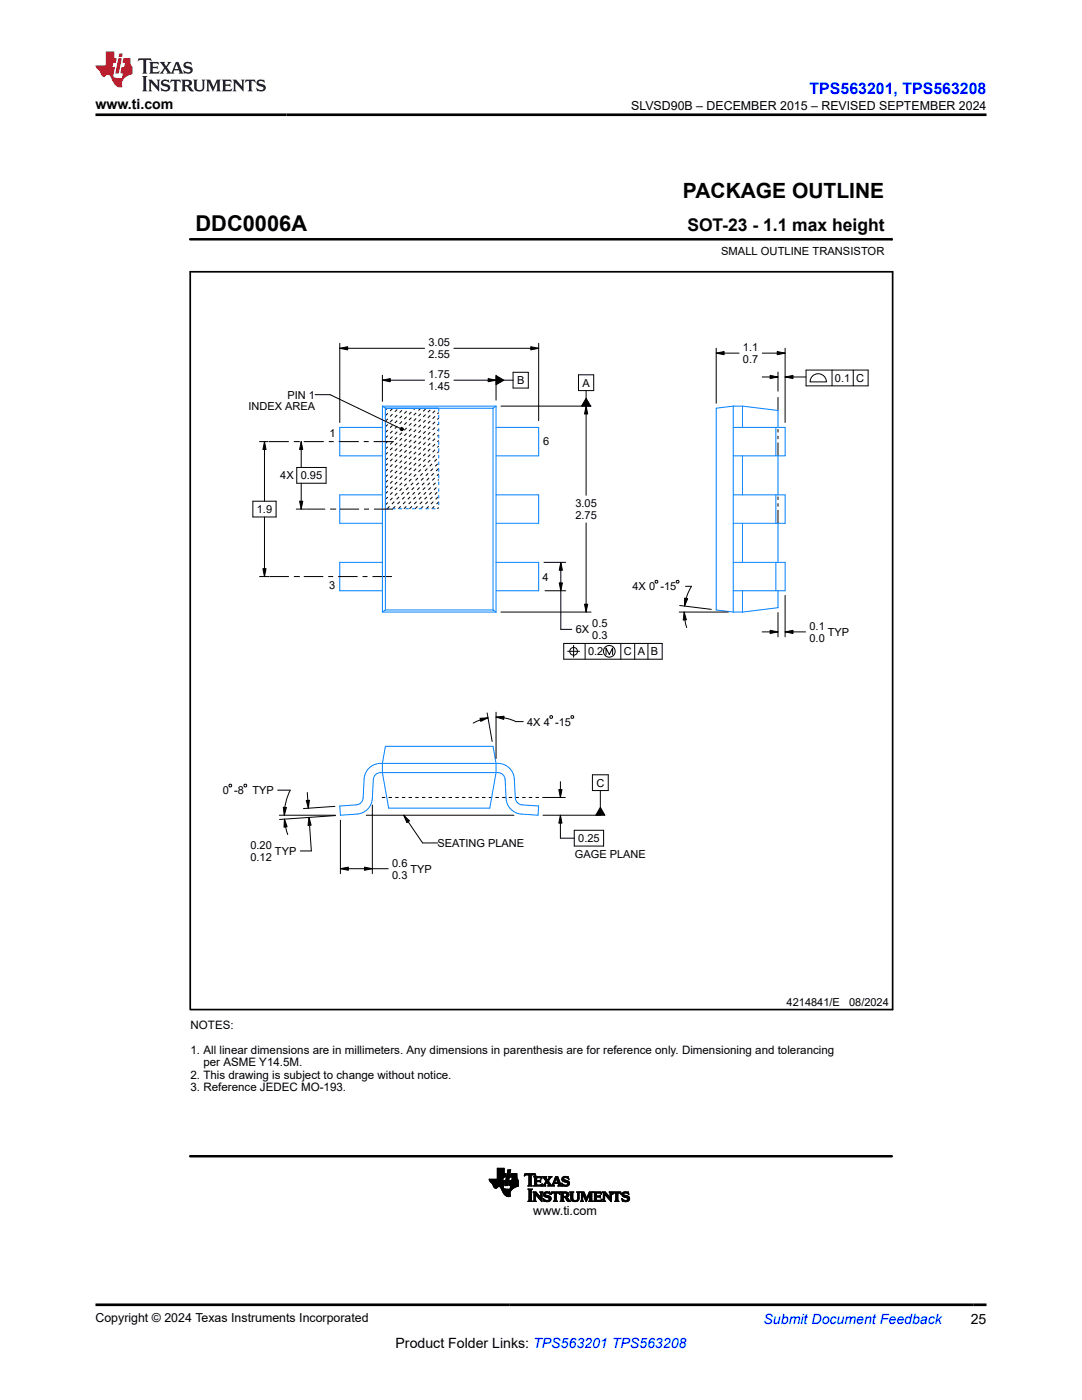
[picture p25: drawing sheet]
<svg xmlns="http://www.w3.org/2000/svg" width="216mm" height="279mm" viewBox="0 0 216 279" stroke-linecap="round" stroke-linejoin="round" font-family="sans-serif">
<defs><g id="words">
<text font-size="4.4" x="39" y="46.2">DDC0006A</text>
<text font-size="4.2" x="136.3" y="39.5">PACKAGE OUTLINE</text>
<text font-size="3.5" x="137.2" y="46.2">SOT-23 - 1.1 max height</text>
<text font-size="3.2" fill="#00f" x="161.5" y="18.7">TPS563201, TPS563208</text>
<g font-size="2.8">
<text x="19" y="21.8">www.ti.com</text>
<text x="78.9" y="269">Product Folder Links: TPS563201 TPS563208</text>
<text x="193.7" y="264.2">25</text>
</g>
<text font-size="2.8" fill="#00f" x="152.4" y="264.2">Submit Document Feedback</text>
<g font-size="2.5">
<text x="125.9" y="21.9">SLVSD90B – DECEMBER 2015 – REVISED SEPTEMBER 2024</text>
<text x="106.4" y="242.5">www.ti.com</text>
<text x="19" y="263.9">Copyright © 2024 Texas Instruments Incorporated</text>
</g>
<g font-size="2.3">
<text x="38" y="205.3">NOTES:</text>
<text x="38" y="210.3">1. All linear dimensions are in millimeters. Any dimensions in parenthesis are for reference only. Dimensioning and tolerancing</text>
<text x="38" y="215.2">2. This drawing is subject to change without notice.</text>
<text x="40.6" y="212.8">per ASME Y14.5M.</text>
<text x="38" y="217.7">3. Reference JEDEC MO-193.</text>
</g>
<g font-size="2.2">
<text x="143.9" y="50.9">SMALL OUTLINE TRANSISTOR</text>
<text x="85.5" y="69.1">3.05</text>
<text x="85.5" y="71.5">2.55</text>
<text x="148.3" y="70.1">1.1</text>
<text x="85.5" y="75.5">1.75</text>
<text x="85.5" y="77.8">1.45</text>
<text x="103.2" y="76.7">B</text>
<text x="116.2" y="77.2">A</text>
<text x="148.3" y="72.4">0.7</text>
<text x="166.6" y="76.2">0.1</text>
<text x="170.9" y="76.2">C</text>
<text x="49.6" y="81.9">INDEX AREA</text>
<text x="57.4" y="79.6">PIN 1</text>
<text x="65.8" y="87.3">1</text>
<text x="108.4" y="88.8">6</text>
<text x="55.9" y="95.7">4X</text>
<text x="60" y="95.7">0.95</text>
<text x="114.8" y="101.2">3.05</text>
<text x="51.2" y="102.4">1.9</text>
<text x="114.8" y="103.6">2.75</text>
<text x="65.7" y="117.5">3</text>
<text x="108.2" y="115.9">4</text>
<text x="126.2" y="117.8">4X 0 -15</text>
<text x="118.2" y="125.2">0.5</text>
<text x="161.5" y="125.7">0.1</text>
<text x="114.9" y="126.4">6X</text>
<text x="117.3" y="130.8">0.2</text>
<text x="118.2" y="127.6">0.3</text>
<text x="124.5" y="130.8">C</text>
<text x="127.2" y="130.8">A</text>
<text x="129.9" y="130.8">B</text>
<text x="161.5" y="128.1">0.0</text>
<text x="165.2" y="126.9">TYP</text>
<text x="105.2" y="144.8">4X 4 -15</text>
<text x="44.5" y="158.5">0 -8</text>
<text x="50.4" y="158.5">TYP</text>
<text x="119" y="157">C</text>
<text x="50" y="169.4">0.20</text>
<text x="50" y="171.8">0.12</text>
<text x="54.9" y="170.6">TYP</text>
<text x="78.3" y="173">0.6</text>
<text x="87.3" y="169">SEATING PLANE</text>
<text x="114.7" y="171.3">GAGE PLANE</text>
<text x="115.4" y="168.1">0.25</text>
<text x="78.3" y="175.3">0.3</text>
<text x="81.9" y="174.2">TYP</text>
<text x="157" y="200.7">4214841/E</text>
<text x="169.4" y="200.7">08/2024</text>
</g>
</g></defs>
<g fill="none" stroke="#000" stroke-width=".2" stroke-dasharray=".7 .7" stroke-linecap="butt">
<path d="M76.9 81.8l.4-.3M76.9 83l1.5-1.5M76.9 84.1l2.6-2.6M76.9 85.2l3.7-3.7M76.9 86.3l4.8-4.8M76.9 87.4l5.9-5.9M76.9 88.5l7.1-7M76.9 89.6l8.2-8.1M76.9 90.8l9.3-9.3M76.9 91.9l10.4-10.4M76.9 93l10.6-10.7M76.9 94.1l10.6-10.6"/>
<path d="M76.9 95.2l10.6-10.6M76.9 96.3l10.6-10.6M76.9 97.4l10.6-10.6M76.9 98.5l10.6-10.6M76.9 99.7l10.6-10.7M76.9 100.8l10.6-10.7M77.3 101.5l10.2-10.3M78.4 101.5l9.1-9.1M79.5 101.5l8-8M80.6 101.5l6.9-6.9M81.7 101.5l5.8-5.8M82.8 101.5l4.7-4.7"/>
<path d="M83.9 101.5l3.6-3.6M85.1 101.5l2.4-2.5M86.2 101.5l1.3-1.3M87.3 101.5l.2-.2M107.5 159.2h-32"/>
</g>
<g fill="none" stroke="#0080ff" stroke-width=".2">
<path d="M76.3 85.3h-8.5v5.7h8.5M76.3 98.8h-8.5v5.6h8.5M76.3 81v41.2M76.3 81l.6 .5M76.3 81h22.7M76.9 81.5v40.2M76.9 81.5h21.5M98.4 81.5v40.2M99 81l-.6 .5M99 98.8h8.5v5.6h-8.5M99 81v41.2M99 85.3h8.5v5.7h-8.5"/>
<path d="M146.3 81h1.9l7 .9v3.4M146.3 98.8h10.4v5.6h-10.4M146.3 85.3h10.4v5.7h-10.4M146.3 81l-3.4 .5v40.2l3.4 .5M146.3 81v41.2M148.2 81v4.3M148.2 91v7.8M154.8 85.3v5.7M154.8 98.8v5.6M155.2 91v7.8M76.3 112.2h-8.5v5.7h8.5M99 112.2h8.5v5.7h-8.5"/>
<path d="M146.3 112.2h10.4v5.7h-10.4M148.2 104.4v7.8M148.2 117.9v4.3M154.8 112.2v5.7M155.2 117.9v3.4l-7 .9M155.2 104.4v7.8M76.3 122.2h22.7M76.9 121.7h21.5M76.9 121.7l-.6 .5M98.4 121.7l.6 .5M146.3 122.2h1.9M73.7 153.3a3.3 3.3 0 0 1 2.2-.9h23.4a3.3 3.3 0 0 1 3.3 3.1l.2 3.8a1.44 1.44 0 0 0 1.4 1.3l3.3 .3-.1 1.8-3.4-.2a3.3 3.3 0 0 1-3-3.1l-.2-3.8a1.44 1.44 0 0 0-1.4-1.4h-23.5a1.44 1.44 0 0 0-1.4 1.4l-.2 3.8a3.3 3.3 0 0 1-3.1 3.1l-3.3 .2-.1-1.8 3.3-.3a1.44 1.44 0 0 0 1.4-1.3l.2-3.8a3.3 3.3 0 0 1 1-2.2z"/>
<path d="M76.9 148.9h21.5l.6 3.5v1.8l-1.3 7.1h-20.1l-1.3-7.1v-1.8z"/>
</g>
<path d="M87.5 81.5v20M76.9 101.5h10.6" fill="none" stroke="#0080ff" stroke-width=".2" stroke-dasharray=".7 .7" stroke-linecap="butt"/>
<g fill="none" stroke="#000" stroke-width=".2">
<path d="M37.9 47.8h140.1M178 47.6v.4M62.9 78.8h3l14 6.7M67.8 69.5l1.6-.3v.6zM67.8 68.5v15.8M67.8 69.5h16.9M76.3 75.9l1.6-.3v.6zM76.3 74.9v5.2M76.3 75.9h8.4M90.6 75.9h8.4M90.6 69.5h16.9M97.4 75.6l1.6 .3-1.6 .3z"/>
<path d="M99 75l1.6 .9-1.6 .9zM99 74.9v5M100.6 75.9h1.8M102.4 74.3h3v3.1h-3zM105.9 69.2l1.6 .3-1.6 .3zM107.5 68.5v15.5M115.4 74.8v3.2h3.1v-3.2h-3.1M117 79.5l.9 1.5h-1.9zM117 78v1.5M142.9 70.5l1.6-.3v.6zM142.9 69.5v11M142.9 70.5h4.6"/>
<path d="M152.1 75.2h3.1M152.1 70.5h4.6M153.7 74.9l1.5 .3-1.5 .4zM155.1 70.2l1.6 .3-1.6 .3zM155.2 74.3v3.8M156.7 75.2l1.5-.3v.7zM156.7 69.5v14.8M156.7 75.2h4.1M160.8 73.9h12.4v3.1h-12.4zM162 75.2a1.64 1.64 0 0 1 1.8-.5 1.64 1.64 0 0 1 1.1 1.5h-3.3zM166 73.9v3.1M170.3 73.9v3.1"/>
<path d="M51.8 88.1h1.7M52.8 88.1l.3 1.6h-.6zM52.8 88.1v11.9M53.6 88.1h4M58.6 88.1h1M59.2 93.3h5.9v3.1h-5.9zM59.6 88.1h.1M60.1 88.1l.3 1.6h-.6zM60.1 88.1v5.2M60.1 96.4v5.2M60.6 88.1h4M65.6 88.1h1"/>
<path d="M67.6 88.1h4M72.6 88.1h1M74.6 88.1h4M79.9 85.5l.2-.2 .3 .1 .1 .2-.1 .3-.3 .1-.2-.2zM100 81h17.9M117 81l.3 1.6h-.7zM117 81v17.8M50.5 103.2v-3.2h4.6v3.2h-4.6M51.8 115.1h1.8M52.5 113.5h.6l-.3 1.6zM52.8 103.2v11.9M53.8 115.1h3.8"/>
<path d="M58.6 115.1h1M59.1 101.6h1.9M59.6 115.1h.1M59.8 100h.6l-.3 1.6zM60.6 115.1h3.9M61.1 101.6h3.8M65.5 115.1h1M65.9 101.6h1M66.9 101.6h.1M67.5 115.1h3.9M67.9 101.6h3.8M72.3 115.1h1"/>
<path d="M72.6 101.6h1M74.3 115.1h3.9M74.6 101.6h3.8M108.5 112.2h4.4M108.7 117.9h4.2M111.6 116.3h.6l-.3 1.6zM111.9 112.2l.3 1.6h-.6zM111.9 112.2v13.4h2.2M117 104.4v17.8M130.9 115.8l.3 .2-.1 .4-.4-.2zM134.9 116l.4-.2 .2 .4-.4 .2zM136.6 119.4l.6 .1-.6 1.5z"/>
<path d="M136.8 117h1.2l-.8 1.6-.6 2.4M156.7 118.8v8.3M100 122.2h17.9M112.5 128.4h19.6v3.2h-19.6zM113.3 130h2.3M114.5 128.8v2.4M116.6 120.6h.7l-.3 1.6zM116.8 128.4v3.2M120.9 130.6v-1.3l.7 1.3 .6-1.3v1.3M123.9 128.4v3.2M126.6 128.4v3.2M129.3 128.4v3.2"/>
<path d="M135.5 122.2h9.8M135.6 120.8l6.3 .8M136.5 122.1l.5 1.6h-.7zM136.5 122.2l.1 1.5 .4 1.5M152.1 126.1h3.1M153.7 125.8l1.5 .3-1.5 .3zM155.2 122.3v4.8M156.7 126.1l1.5-.3v.6zM156.7 126.1h4M45.8 156.5l.4 .1-.1 .4-.4-.1zM48.8 156.5l.4 .1-.1 .4-.4-.1zM55.4 157.7h2.5l-.9 2.8-.3 2.2"/>
<path d="M61.1 159.7h.6l-.2 1.6zM61.3 158.2l.2 3.1M95.8 143.4l1.6-.1-1.5 .7zM97.2 142.3l1 5.7M97.4 143.3l-1.5 .4-1.5 .6M99 143.1l1.6-.2-.1 .7zM99 143.1l1.7 .2 2.2 .7h1.5M99 142.1v9.3M108.3 159.2h4.5M109.7 143l.4-.2 .1 .4-.3 .2zM111.5 157.6h.6l-.3 1.6zM111.8 156v3.2"/>
<path d="M114.1 142.8l.4 .2-.2 .4-.4-.2zM118.2 154.6h3.2v3.2h-3.2zM119.8 157.8v3.3M55.7 162.7h11.2M56.5 161.1h.7l-.5 1.6zM56.8 163.5l.5 1.5-.6 .1zM56.8 163.5l.2 1.5 .4 1.5M61.7 163.1l.4 1.6h-.6zM61.7 163.1l.4 6.7h-2.2M66.8 160.9l-6.3 .5M66.9 162.8l-11.1 .7M67.9 173.4l1.6-.3v.6z"/>
<path d="M67.9 163.7v10.7M67.9 173.4h9.6M72.7 173.1l1.6 .3-1.6 .3zM73.1 162.7h29.4M74.3 160.7v13.7M80.6 162.7l1.1 1.1-.5 .4zM80.6 162.7l3.7 5.5h3M108.3 162.7h11.5M111.8 162.7l.3 1.6h-.6zM111.8 162.7v4.6h2.8M114.6 165.7h5.8v3.2h-5.8zM119.8 161.1l.9 1.6h-1.8z"/>
<path d="M97.6 235.4h2.7M97.6 235.5h2.7M97.7 235.6h2.6M97.7 235.6h3l-.3 1.2M97.7 235.7h3M97.8 235.8h2.9M97.8 235.8h2.8M97.9 235.9h2.7M98 236h2.6M98.1 236.1h2.5M98.2 236.2h2.4M98.3 236.3h2.3"/>
<path d="M98.3 236.3h2.2M98.3 236.4h2.2M98.4 236.4h2.1M98.4 236.5h2.1M98.4 236.6h2.1M98.5 236.7h2M98.5 236.8h2M98.5 236.8h.9M98.6 236.9h.7M98.6 237h.6M98.7 237.1h.4M98.8 237.1h.3"/>
<path d="M99.2 235.3h1.1M99.2 235.3h1.2M99.2 235.2h1.2M99.2 235.1h1.2M99.2 235h1.2M99.2 234.2h1.8l-.2 .7h-1.6M99.2 234.9h1.6M99.2 234.8h1.6M99.2 234.8h1.7M99.2 234.7h1.7M99.2 234.6h1.7M99.2 234.5h1.7"/>
<path d="M99.2 234.4h1.7M99.2 234.3h1.7M99.2 234.3h1.8M99.2 234.1h1.4M99.2 234h1.4M99.2 233.9h1.4M99.2 233.8h1.4M99.2 233.7h1.4M99.2 233.6h1.4M99.2 233.5h1.4M99.2 233.4h1.4M99.2 233.3h1.4"/>
<path d="M99.2 233.2h1.4M99.7 236.8h.7M99.8 236.9h.6M99.9 236.9h.5M99.9 237h.5M99.9 237.1h.5M100 237.1h.5M100 237.2h.5M100 237.3h.6M100.1 237.3h.9M100.1 237.4h2.1M100.1 237.4h2"/>
<path d="M100.2 237.5h1.8M100.2 237.6h1.8M100.2 237.6h1.7M100.3 237.7h1.6M100.3 237.8h1.6M100.3 237.8h1.5M100.3 235.4l-2.7-.1 1.1 1.7 .3 .2 .4-.4 .4 .1 .7 1.3 .7 .6 .7-.1-.1-.8 .6-.7M100.3 237.9h1.5M100.4 237.9h1.4M100.4 238h1.4M100.4 234.9l-.1 .7M100.4 236.8l.1 .3 .2 .2h1.5"/>
<path d="M100.4 238.1h1.4M100.5 238.1h1.3M100.5 238.2h1.3M100.6 238.3h1.2M100.6 234.2v-1.1h-1.4v2.2M100.7 238.4h1.1M100.7 236.6h.6M100.8 236.5h.5M100.8 236.4h.5M100.8 238.5h1M100.8 236.3h.5M100.8 236.3h.6"/>
<path d="M100.8 236.2h.6M100.8 236.1h.6M100.9 236h.5M100.9 238.6h.9M100.9 235.9h.5M100.9 235.8h.5M100.9 235.8h.6M100.9 235.7h.6M100.9 235.6h.6M101 235.5h.5M101 235.4h.5M101 235.3h.5"/>
<path d="M101 235.3h.6M101 235.2h.6M101 235.1h.6M101 238.7h.9M101.1 235h.5M101.1 234.9h.5M101.1 234.8h.5M101.1 234.8h.6M101.1 234.7h.6M101.1 234.6h.6M101.2 234.5h.5M101.2 234.4h.5"/>
<path d="M101.2 238.8h.6M101.2 234.3h.5M101.2 234.2h.6l-.5 2.4h-.6zM101.3 233.9h.5M101.3 233.8h.5M101.3 233.7h.6M101.3 233.6h.6M101.3 233.5h.6M101.4 233.5h.5l-.1 .5h-.6zM101.5 238.8h.1M101.6 236.5h1.9M101.6 236.4h1.9"/>
<path d="M101.6 236.4v.2h.3l-.1 .7M101.6 236.4h1.8M101.6 236.6h1.8M101.6 236.3h1.9M101.6 236.3v.1M101.6 236.3h1.8M101.6 236.2h1.8M101.6 236.1h1.9M101.6 236h1.9M101.7 235.9h1.7M101.7 235.9h1.8M101.7 235.8h1.8"/>
<path d="M101.7 235.7h1.7M101.8 237.3h.5M101.8 237.2h.6M101.8 237.1h.7M101.8 237.1h.8M101.8 237h.9M101.9 236.9h.9M101.9 234.9h1.2M101.9 236.9h1M101.9 234.8h1.2M101.9 236.8h1.2M101.9 236.8h1.4"/>
<path d="M101.9 234.7h1.2M101.9 236.7h1.5M101.9 234.6h1.2M101.9 236.6h1.5M101.9 234.5h1.2M102 234.4h1.1M102 234.3h1.1M102.1 235.6h1.3M102.1 235.5h1.3M102.2 235.4h1.1M102.2 235.3h1M102.2 235.2h1"/>
<path d="M102.2 235.1h1M102.2 235.1h.9M102.2 235h.9M102.3 234.9l-.2 .7M103.1 234.9h-1.2l.1-.7h1.1l.1 .9 .3 .5v1.1M103.4 236.7l-1 .5M103.4 235.6h-1.7l-.1 .7M104.6 234.6h.1M104.6 234.5h.2M104.7 234.5h2.2M104.7 234.4h2.1M104.7 234.3h2.1"/>
<path d="M105.4 236.7h.8M105.4 239.7h.8M105.4 237.4h.8M105.5 239.7h.6M105.5 236.6h.5M105.5 234.5h.5M105.5 237.5h.5M105.5 236.5h.5M105.5 234.6l-.4-.1-.5 .2 .2-.5h2l.1 .5-.5-.2h-.4v.1M105.5 236.4l-.2 .3M105.5 236.4h.5M105.5 236.3h.5"/>
<path d="M105.5 236.2h.5M105.5 236.1h.5M105.5 236h.5M105.5 235.9h.5M105.5 235.8h.5M105.5 235.7h.5M105.5 235.6h.5M105.5 235.5h.5M105.5 235.4h.5M105.5 235.3h.5M105.5 235.2h.5M105.5 235.1h.5"/>
<path d="M105.5 235h.5M105.5 234.9h.5M105.5 234.8h.5M105.5 234.7h.5M105.5 234.6h.5M105.5 234.6v1.8M105.6 239.6h.4M105.6 237.5h.4M105.6 239.5l-.2 .3h.8l-.2-.2v-2.1l.2-.2h-.8l.2 .2v2h.4M105.6 239.4h.4M105.6 239.3h.4M105.6 239.2h.4"/>
<path d="M105.6 239.1h.4M105.6 239h.4M105.6 238.9h.4M105.6 238.8h.4M105.6 238.7h.4M105.6 238.6h.4M105.6 238.5h.4M105.6 238.4h.4M105.6 238.3h.4M105.6 238.2h.4M105.6 238.1h.4M105.6 238h.4"/>
<path d="M105.6 237.9h.4M105.6 237.8h.4M105.6 237.7h.4M105.6 237.6h.4M106 236.4l.2 .3M106 234.6v1.8M106.4 239.7h.6M106.4 237.9h.5M106.5 238h.5M106.5 236.7h1.6M106.5 239.7h.4M106.5 238.1h.6"/>
<path d="M106.5 239.6h.3M106.6 234.9h1.4M106.6 239.4h.2M106.6 239.3h.2M106.6 239.2h.2M106.6 239.1h.2M106.6 239h.2M106.6 238.9h.2M106.6 238.8h.2M106.6 238.7h.2M106.6 238.6h.2M106.6 238.5h.2"/>
<path d="M106.6 238.4h.2M106.6 238.3h.7M106.6 238.2h.7M106.6 238.2h.6M106.6 236.6h1.5M106.7 235h1.3M106.7 236.5h.4M106.7 235.1h.4M106.7 236.4l-.2 .3M106.7 235.6h1l.2-.2v.6l-.2-.2-1 .1M106.7 236.4h.4M106.7 236.3h.4"/>
<path d="M106.7 236.2h.4M106.7 236.1h.4M106.7 236h.4M106.7 235.8h1.2M106.7 235.7h1.2M106.7 235.5h.4M106.7 235.4h.4M106.7 235.3h.4M106.7 235.2h.4M106.7 234.5h.2M106.8 239.5v-1.1l1.4 1.4v-1.7l.1-.2h-.6l.2 .2v.9l-1-1.1h-.5l.2 .2v1.5l-.2 .2h.6l-.2-.3h-.2M106.8 234.6h.1"/>
<path d="M106.9 238.4h.5M106.9 238.5h.6M107 238.6h.6M107.1 235.2l.6-.2 .4 .3M107.1 235.8v.7h.7l.4-.3-.2 .5h-1.5M107.1 235.2v.4M107.1 238.7h.5M107.2 238.8h.5M107.3 238.9h.5M107.3 238.9h.9M107.4 239h.8M107.5 239.1h.7"/>
<path d="M107.6 239.2h.6M107.6 239.3h.6M107.7 235.6h.2M107.7 239.4h.5M107.7 237.9h.6M107.7 235.9h.2M107.8 236.5h.3M107.8 239.5h.4M107.8 235.5h.1M107.8 236h.1M107.8 235.1h.3M107.8 238h.4"/>
<path d="M107.9 239.6h.3M107.9 238.1h.3M107.9 238.2h.3M107.9 238.9h.3M107.9 238.8h.3M107.9 238.7h.3M107.9 238.6h.3M107.9 238.5h.3M107.9 238.4h.3M107.9 238.3h.3M108 239.7h.2M108 235.2h.1"/>
<path d="M108 236.4h.2M108.1 235.2h.1M108.1 235.3l-.1-.5h-1.5l.2 .2v1.4M108.1 236.3h.1M108.2 236.7h.7zM108.3 234.9h.7M108.4 236.6h.3M108.4 235h.6M108.4 239.3h.2M108.4 239.4h.3M108.4 238.4h.4M108.4 238.3h.4"/>
<path d="M108.4 238.5h.5M108.5 239.5h.3M108.5 238.2h.3M108.5 236.5h.3M108.5 238.6h.8M108.5 235.1h.5M108.5 239.6h.6M108.5 238.2h.4M108.5 239.7h1.3M108.5 238.7h1.1M108.5 236.4h.3l.1 .3M108.5 239.7h.1"/>
<path d="M108.5 235.2h.5M108.6 238.1h1.2M108.6 236.3h.3M108.6 238.8h1.2M108.6 235.2h.5M108.7 238h1M108.7 236.2h.2M108.7 235.3h.5M108.7 236.1h.3M108.7 238.9h1.2M108.7 235.4h.5M108.8 236h.2"/>
<path d="M108.8 235.5h.7M108.8 236.4l.3-.5 .4 .6-.2 .2M108.8 239.7h.8M108.8 237.9h.6M108.8 236h.8M108.8 235.6h.7M108.9 235.9h.6M108.9 235.7h.5M109 235.8h.5M109 235.8l-.8 .9M109 238.9h.9M109.2 236h.5"/>
<path d="M109.2 236.1h.5M109.3 239.6h.5M109.3 236.2h.5M109.3 236.7h1.3zM109.3 235.4h.3M109.4 236.3h.4M109.4 239h.5M109.4 235.3h.3M109.4 235.7l.5 .7M109.4 236.4h.5M109.5 235.2h.2M109.5 238.2h.3"/>
<path d="M109.5 236.5h.5M109.5 236.6h.5M109.5 239.5h.4M109.5 235.2h.3M109.5 239.1h.5M109.6 234.9h.5M109.6 239.4h.3M109.6 235.1h.3M109.6 239.3h.4M109.6 237.9h.1M109.6 235h.3M109.6 238.2h.2"/>
<path d="M109.7 238.3h.1M109.8 238.4l-.6-.3-.4 .1v.3l1.1 .4 .1 .3h-.4M109.8 238.4l-.1-.5-1 .1-.2 .2v.5l1 .4 .1 .3-.2 .1-.4 .1-.6-.4 .1 .6h.6l.7-.1 .2-.5M109.9 236.4l.2 .2 .1-.2 .7-1.6h.4l.6 1.7 .2 .2M109.9 238.4l.2-.5h1.5l.1 .5M109.9 238.3h.1M110 238.2h.1M110 238.2h.2M110 238.1h1.7M110 238h1.6M110.1 237.9h1.5M110.1 236.6h.4"/>
<path d="M110.1 234.9l-.7 .8M110.2 234.9l-.7-.1 .1 .2-.3 .5-.3-.5 .1-.2h-.9l.8 1M110.2 236.5h.3M110.2 236.4h.3M110.3 236.3h.2M110.3 236.2h1.5M110.4 236.1h1.4M110.4 236h1.4M110.4 239.7h.8M110.4 236h1.3M110.5 235.9h.2M110.5 235.8h.2"/>
<path d="M110.5 236.4l.1 .3M110.5 235.7h.3M110.6 235.6h.2M110.6 239.7h.5M110.6 236.2l-.1 .2M110.6 235.5h.2M110.6 238.2v-.1h-.3l-.4 .3M110.6 239.6h.4M110.6 238.2h.4M110.6 238.2v1.4l-.2 .2h.8l-.2-.2v-1.5h.4l.3 .3M110.6 239.5h.4M110.6 239.4h.4"/>
<path d="M110.6 239.3h.4M110.6 239.2h.4M110.6 239.1h.4M110.6 239h.4M110.6 238.9h.4M110.6 238.8h.4M110.6 238.7h.4M110.6 238.6h.4M110.6 238.5h.4M110.6 238.4h.4M110.6 238.3h.4M110.6 235.4h.3"/>
<path d="M110.7 235.3h.2M110.7 236l.3-.9 .3 .9M110.7 235.2h.2M110.7 235.2h.7M110.8 235.1h.6M110.8 235h.6M110.8 234.9h.5M111 235.2h.5M111.1 235.3h.4M111.1 235.4h.4M111.1 235.5h.5M111.2 235.6h.4"/>
<path d="M111.2 235.7h.4M111.2 235.8h.5M111.2 235.9h.5M111.3 236.7h.8M111.4 236.2v.2M111.4 236.3h.5M111.4 236.4h.5M111.4 236.4l-.1 .3M111.5 238.2h.2M111.5 236.6h.5M111.5 236.5h.4M111.6 238.2h.1"/>
<path d="M111.7 238.3h.1M111.8 239.7h.8M111.8 237.9h1.2M111.9 238h1.4M111.9 239.7h.5M112 238.1h1.4M112 239.6h.4M112 238.2v1.4l-.2 .2h.8l-.2-.2v-.6l.4 .1 .5 .6h.6M112 239.5h.4M112 239.4h.4M112 239.3h.4M112 239.2h.4"/>
<path d="M112 239.1h.4M112 239h.4M112 238.9h1.1M112 238.9h1.2M112 238.8h1.4M112 238.7h.4M112 238.6h.4M112 238.5h.4M112 238.4h.4M112 238.3h.4M112 238.2h.4M112 238.2l-.2-.3 1.5 .1 .2 .2v.4l-.5 .3"/>
<path d="M112.1 236.2h.1M112.1 236.3h.2M112.1 235.3h.4M112.1 235.4h.4M112.1 235.2h.4M112.1 236.4h.3M112.1 235.5h.7M112.2 236.5h.4M112.2 235.6h1M112.2 236.6h1.3M112.2 235.1h.4M112.2 236.7h.1"/>
<path d="M112.2 235.7h1.2M112.2 235h1.2M112.4 235.8h1.1M112.4 234.9h1M112.4 238.3v-.2l.6 .1v.4l-.3 .2M112.4 238.3v.5h.3M112.4 236.7h.9M112.6 235.9h1M112.6 234.8h.4M112.6 235.9l.6 .1v.4l-.6 .1-.5-.4M112.7 236.7h.3M112.8 239h.5"/>
<path d="M112.9 239.1h.4M112.9 239.2h.5M113 239.3h.4M113 236h.6M113 238.2h.5M113 238.7h.4M113 239.4h.5M113 238.9l.9 .9M113 238.9h.1M113 239.5h.6M113 238.6h.5M113.1 235.6l.5 .4v.3l-.2 .4h-1.2l-.1-.6"/>
<path d="M113.1 236.5h.4M113.1 238.5h.4M113.1 238.3h.4M113.1 235.1h.3M113.1 238.4h.4M113.1 239.6h.5M113.2 239.7h.5M113.2 236h.4M113.2 236.4h.4M113.3 236.1h.3M113.3 236.3h.3M113.3 235.2h.2"/>
<path d="M113.3 236.2h.3M113.3 239.7h.6M113.4 235.2h.1M113.5 235.3h.1M113.5 235.3l-.5-.3-.5 .1v.3l.6 .2M113.5 235.3l-.1-.5-1.1 .1-.2 .3v.3l.5 .4M113.7 237.9h.8M113.8 238h.6M113.9 238.1h.4M113.9 239.1h.4M113.9 239h.4M113.9 238.9h.4"/>
<path d="M113.9 238.8h.4M113.9 238.7h.4M113.9 238.6h.4M113.9 238.5h.4M113.9 238.4h.4M113.9 238.3h.4M113.9 238.2h.4M113.9 239.2h.4M113.9 239.3h.4M113.9 239.4h.4M114 239.5h.4M114 239.6h.6"/>
<path d="M114.1 239.7h1.2M114.3 239.1l.1 .4 .3 .1 .5-.1 .1-.4M114.3 239.1v-1l.2-.2h-.8l.2 .2v1.1M114.3 239.7h.9M115 239.6h.4M115.1 237.9h.6M115.1 237.9h.6l-.2 .2v1h-.2v-1zM115.2 239.5h.3M115.2 238h.4M115.2 239.4h.3M115.3 239.3h.2M115.3 238.1h.3"/>
<path d="M115.3 239.2h.2M115.3 239h.2M115.3 238.9h.2M115.3 238.8h.2M115.3 238.7h.2M115.3 238.6h.2M115.3 238.5h.2M115.3 238.4h.2M115.3 238.3h.2M115.3 238.2h.2M115.5 239.1l-.2 .6-.5 .1-.7-.2-.2-.4M115.8 239.7h.6"/>
<path d="M115.8 237.9h.7M115.9 238h.7M116 239.7h.3M116 238.1h.6M116 239.6h.3M116 239.5h.3l.1 .3h-.6l.2-.2v-1.4l-.2-.3h.7l.6 1.2 .5-1.2h.7l-.2 .2v1.5l.2 .2-.8-.1M116 239.4h.3M116 239.3h.3M116 239.2h.3M116 239.1h.3M116 239h.3M116 238.9h.3"/>
<path d="M116 238.8h.3M116 238.7h.3M116 238.6h.3M116 238.5h.3M116 238.4h.3M116 238.3h.7M116 238.2h.7M116 238.2h.6M116.3 239.5v-1.2l.6 1.5 .8-1.5v1.3l-.2 .1h.8M116.3 238.4h.5M116.4 238.5h.4M116.4 238.6h.4"/>
<path d="M116.4 238.7h.5M116.5 238.8h.4M116.5 238.9h.5M116.6 238.9h.4M116.6 239h.4M116.6 239.1h.7M116.7 239.2h.6M116.7 239.3h.5M116.8 239.4h.4M116.8 239.5h.3M116.8 239.6h.3M116.9 239.7h.2"/>
<path d="M116.9 239.7h.1M117.1 239h.2M117.1 238.9h.3M117.2 238.9h.2M117.2 238.8h.2M117.3 238.7h.2M117.3 238.6h.2M117.3 238.5h.3M117.4 238.4h.2M117.4 238.3h.7M117.4 238.2h.7M117.5 238.2h.6"/>
<path d="M117.5 238.1h.6M117.6 238h.6M117.6 237.9h.7M117.6 239.7h.5M117.7 239.6h.4M117.7 239.5h.4M117.7 239.4h.4M117.7 239.3h.4M117.7 239.2h.4M117.7 239.1h.4M117.7 239h.4M117.7 238.9h.4"/>
<path d="M117.7 238.8h.4M117.7 238.7h.4M117.7 238.6h.4M117.7 238.5h.4M117.7 238.4h.4M118.4 239.7h1.6M118.4 237.9h1.5M118.5 238h1.4M118.6 239.7h1.4M118.6 238.1h1.4M118.6 239.6h1.5M118.6 239.5h.4"/>
<path d="M118.6 238.2h.4M118.6 239.4h.4M118.6 239.3h.4M118.6 239.2h.4M118.6 239.1h.4M118.6 239h.4M118.6 238.9h.4M118.6 238.9h1.2M118.6 238.8h1.2M118.6 238.7h1.2M118.6 238.6h.4M118.6 238.5h.4"/>
<path d="M118.6 238.4h.4M118.6 238.3h.4M119.5 238.7l.3-.2v.5l-.2-.1h-.6v.6l.2 .1M119.7 238.9h.1M119.7 238.6h.1M119.8 238.2h.2M119.9 239.5h.2M119.9 238.2h.1M120 238.3h.1M120 238.3l-.1-.4h-1.5l.2 .2v1.5l-.2 .2h1.6l.1-.5M120 238.3l-.3-.2h-.6l-.1 .6M120 239.4h.1"/>
<path d="M120.1 239.3l-.5 .3M120.1 239.3h.1M120.2 239.7h.6M120.2 237.9h.6M120.3 238h.6M120.3 239.7h.4M120.4 238.1h.5M120.4 239.6h.3M120.4 238.2h.6M120.4 239.4h.2M120.4 239.3h.2M120.4 239.2h.2"/>
<path d="M120.4 239.1h.2M120.4 239h.2M120.4 238.9h.2M120.4 238.8h.2M120.4 238.7h.2M120.4 238.6h.2M120.4 238.5h.2M120.4 238.4h.2M120.4 238.3h.8M120.4 238.2h.7M120.6 238.4v1.1M120.7 238.4l1.3 1.4v-1.7l.2-.2h-.6l.1 .2v.9l-.9-1.1h-.6l.2 .2v1.4l-.2 .3h.6l-.2-.3h-.2"/>
<path d="M120.7 238.4h.5M120.8 238.5h.5M120.9 238.6h.5M120.9 238.7h.6M121 238.8h.6M121.1 238.9h.5M121.2 238.9h.8M121.2 239h.8M121.3 239.1h.7M121.4 239.2h.6M121.5 239.3h.5M121.6 239.4h.4"/>
<path d="M121.6 237.9h.6M121.6 239.5h.4M121.7 238h.4M121.7 239.6h.3M121.7 238.1h.3M121.7 238.9h.3M121.7 238.8h.3M121.7 238.7h.3M121.7 238.6h.3M121.7 238.5h.3M121.7 238.4h.3M121.7 238.3h.3"/>
<path d="M121.7 238.2h.3M121.8 239.7h.2M121.9 239.7h.1M122.2 238.4l.3-.3h.4v1.5l-.2 .2h.8l-.2-.3M122.2 238.4l.1-.5h1.6l.1 .5M122.2 238.3h.1M122.2 238.2h.2M122.2 238.2h.3M122.3 238.1h1.6M122.3 238h1.6M122.3 237.9h1.6M122.7 239.7h.8"/>
<path d="M122.8 239.7h.5M122.9 239.6h.4M122.9 238.2h.4M122.9 239.5h.4M122.9 239.4h.4M122.9 239.3h.4M122.9 239.2h.4M122.9 239.1h.4M122.9 239h.4M122.9 238.9h.4M122.9 238.8h.4M122.9 238.7h.4"/>
<path d="M122.9 238.6h.4M122.9 238.5h.4M122.9 238.4h.4M122.9 238.3h.4M123.7 238.2h.2M123.8 238.2h.2M123.9 238.3h.1M124 238.4l-.4-.3h-.3v1.4M124.1 239.3h.1M124.1 239.4h.2M124.1 238.4h.4M124.1 238.3h.4"/>
<path d="M124.1 238.5h.5M124.1 239.5h.4M124.1 238.2h.4M124.1 238.6h.8M124.2 239.6h.6M124.2 238.2h.3M124.2 239.7h1.2M124.2 238.7h1.1M124.2 239.7h.1M124.2 238.1h1.2M124.3 238.8h1.1M124.3 238h1.1"/>
<path d="M124.4 238.9h1.1M124.5 239.7h.8M124.5 237.9h.6M124.6 238.9l.6 .2v.3l-.6 .1-.5-.3 .1 .6h1.1l.3-.3v-.3M125 239.6h.5M125 239h.6M125.1 238.2h.3M125.2 239.5h.4M125.2 239.1h.4M125.2 239.4h.4M125.3 239.3h.3M125.3 237.9h.1"/>
<path d="M125.3 238.2h.2M125.4 238.3h.1M125.5 238.4l-.5-.3-.5 .1v.3l1 .4 .1 .3h-.3M125.5 238.4l-.1-.5-.7-.1-.4 .2-.2 .4 .4 .5h1.1"/>
<circle cx="114.5" cy="130" r=".78"/>
<circle cx="121.6" cy="130" r="1.17"/>
</g>
<g fill="#000">
<path d="M67.8 69.5l1.6-.3v.6zM76.3 75.9l1.6-.3v.6zM99 75l1.6 .9-1.6 .9zM97.4 75.6l1.6 .3-1.6 .3zM105.9 69.2l1.6 .3-1.6 .3zM142.9 70.5l1.6-.3v.6zM153.7 74.9l1.5 .3-1.5 .4zM155.1 70.2l1.6 .3-1.6 .3zM156.7 75.2l1.5-.3v.7zM52.8 88.1l.3 1.6h-.6zM60.1 88.1l.3 1.6h-.6zM79.9 85.5l.2-.2 .3 .1 .1 .2-.1 .3-.3 .1-.2-.2z"/>
<path d="M117 81l.3 1.6h-.7zM117 79.5l.9 1.5h-1.9zM52.5 113.5h.6l-.3 1.6zM59.8 100h.6l-.3 1.6zM111.9 112.2l.3 1.6h-.6zM111.6 116.3h.6l-.3 1.6zM116.6 120.6h.7l-.3 1.6zM136.5 122.1l.5 1.6h-.7zM136.6 119.4l.6 .1-.6 1.5zM153.7 125.8l1.5 .3-1.5 .3zM156.7 126.1l1.5-.3v.6zM95.8 143.4l1.6-.1-1.5 .7z"/>
<path d="M99 143.1l1.6-.2-.1 .7zM111.5 157.6h.6l-.3 1.6zM56.5 161.1h.7l-.5 1.6zM56.8 163.5l.5 1.5-.6 .1zM61.1 159.7h.6l-.2 1.6zM61.7 163.1l.4 1.6h-.6zM67.9 173.4l1.6-.3v.6zM72.7 173.1l1.6 .3-1.6 .3zM80.6 162.7l1.1 1.1-.5 .4zM111.8 162.7l.3 1.6h-.6zM119.8 161.1l.9 1.6h-1.8z"/>
</g>
<path d="M38 54.2h140.1v147.3h-140.1z" fill="none" stroke="#000" stroke-width=".34"/>
<path d="M37.9 47.8h140.1M37.9 230.8h140.1" fill="none" stroke="#000" stroke-width=".5"/>
<path d="M155.2 81.9v-2.9M155.2 91v-5.7M155.2 104.4v-5.6" fill="none" stroke="#000" stroke-width=".2" stroke-dasharray="2.7 .7 .7 .7 .7 .7" stroke-linecap="butt"/>
<path d="M27.7 11.6l-.2 .6 .5-.2h.6v.1v2.2l-.2 .4h1l-.2-.4v-2.2v-.1h.5l.5 .2-.1-.6zM29.8 12.4l.2 .3v1.6l-.2 .4h1.9l.1-.6a1.08 1.08 0 0 1-1.3 .2v-.7h.6l.4 .2v-.7l-.4 .2h-.6v-.5l.2-.2a1 1 0 0 1 1 .3l-.1-.5zM31.8 12.4l1 1.1-1 1.2h.9l-.2-.2 .4-.8 .5 .8-.2 .2h1.6l-.2-.2 .1-.5h1l.1 .5-.1 .2h.9l-.2-.4-.8-1.9h-.5l-1 2.1-.8-1.1 .9-1h-.8l.2 .2-.5 .6-.3-.6 .1-.2zM35.2 12.8l.4 1h-.8zM36.8 12.5a.65 .65 0 0 0-.2 .7 .65 .65 0 0 0 .6 .5l.7 .1 .1 .3a.79 .79 0 0 1-.7 .4 .79 .79 0 0 1-.7-.5l.1 .7 .2-.1a.93 .93 0 0 0 1.1 0 .93 .93 0 0 0 .4-.9 1.46 1.46 0 0 0-1.2-.6l-.1-.3a1.09 1.09 0 0 1 1.2 .2l-.2-.6-.1 .1-.6-.2zM28.4 15.2l.2 .4v2.2l-.2 .4h1l-.2-.4v-2.2l.2-.4zM29.6 15.9l.2 .4v1.5l-.2 .4h.8l-.3-.4v-1.3l1.7 1.8v-2l.2-.4h-.8l.2 .2 .1 1.1-1.2-1.3zM32.3 16a.65 .65 0 0 0-.2 .8 .65 .65 0 0 0 .7 .4l.6 .2 .1 .2a.79 .79 0 0 1-.7 .4 .79 .79 0 0 1-.7-.5l.1 .7 .2-.1a.93 .93 0 0 0 1.1 .1 .93 .93 0 0 0 .4-1 1.46 1.46 0 0 0-1.2-.5l-.1-.4a1.09 1.09 0 0 1 1.2 .2l-.2-.6-.1 .1-.6-.1zM34.1 15.9l-.1 .6a.63 .63 0 0 1 .7-.3l.1 1.6-.3 .4h1l-.2-.4v-1.6a.66 .66 0 0 1 .8 .3l-.1-.6zM36.2 15.9l.2 .4v1.5l-.2 .4h.9l-.2-.2v-.7h.5l.1 .2a.79 .79 0 0 0 1.2 .6l-1-.9a.61 .61 0 0 0 .6-.6 .61 .61 0 0 0-.5-.7zM36.9 16.2h.2a.47 .47 0 0 1 .5 .1 .47 .47 0 0 1 .1 .5l-.2 .1-.6 .1zM38.5 15.9l.2 .2a2.27 2.27 0 0 0 .4 2 1.04 1.04 0 0 0 1.7-.7v-1.3l.2-.2h-.8l.2 .4v1.1a.6 .6 0 0 1-.6 .6 .6 .6 0 0 1-.6-.6v-1.1l.3-.4zM41.1 15.9l.2 .4v1.5l-.2 .4h.7l-.2-.4v-1.4l.9 1.9 .8-1.9v1.4l-.2 .4h1l-.3-.4v-1.5l.3-.4h-.8l-.7 1.5-.7-1.5zM44.3 15.9l.2 .4v1.5l-.2 .4h1.9l.1-.6a1.09 1.09 0 0 1-1.3 .2v-.7h.6l.4 .2v-.6l-.4 .2h-.6v-.6l.2-.1a1.01 1.01 0 0 1 1 .3l-.1-.6zM46.4 15.9l.3 .4v1.5l-.3 .4h.8l-.2-.4v-1.3l1.6 1.8v-2l.2-.4h-.7l.2 .2v1.1l-1.2-1.3zM49 15.9l-.1 .6a.63 .63 0 0 1 .8-.3v1.6l-.3 .4h1l-.2-.4v-1.6a.66 .66 0 0 1 .8 .3l-.1-.6zM51.4 16a.65 .65 0 0 0-.2 .8 .65 .65 0 0 0 .6 .4l.6 .2 .2 .2a.79 .79 0 0 1-.8 .4 .79 .79 0 0 1-.6-.5l.1 .7 .2-.1a.93 .93 0 0 0 1 .1 .93 .93 0 0 0 .5-1 1.46 1.46 0 0 0-1.3-.5l-.1-.4a1.09 1.09 0 0 1 1.3 .2l-.2-.6-.2 .1-.5-.1z" fill="#231f20"/>
<path d="M21.1 10.3v2.7h-2.1l.1 .4 .9 1a.95 .95 0 0 0 .9 .9 .59 .59 0 0 1 .6-.4 .59 .59 0 0 1 .5 .3l.4 .8a1.59 1.59 0 0 0 2.1 1.4 1.61 1.61 0 0 1 1-2.3l1-.3-.1-1.5a1.59 1.59 0 0 1-.4-1.7h-1.4l-.2 .9h.5l-.1 .9h-.5l-.2 .9v.3l.4 .1-.2 .9h-.6a.73 .73 0 0 1-1.1-.7l.3-1.5h-.5l.2-.9h.5l.2-.9h-.5v-1.3zM23.6 11.6l-.6 3.1h.7l.6-3.1zM23.8 10.7l-.1 .6h.7l.1-.6z" fill="#ed1c24"/>
<path d="M19 22.9h177.8M19 260.4h177.8" fill="none" stroke="#000" stroke-width=".53"/>
<use href="#words"/>
</svg>
